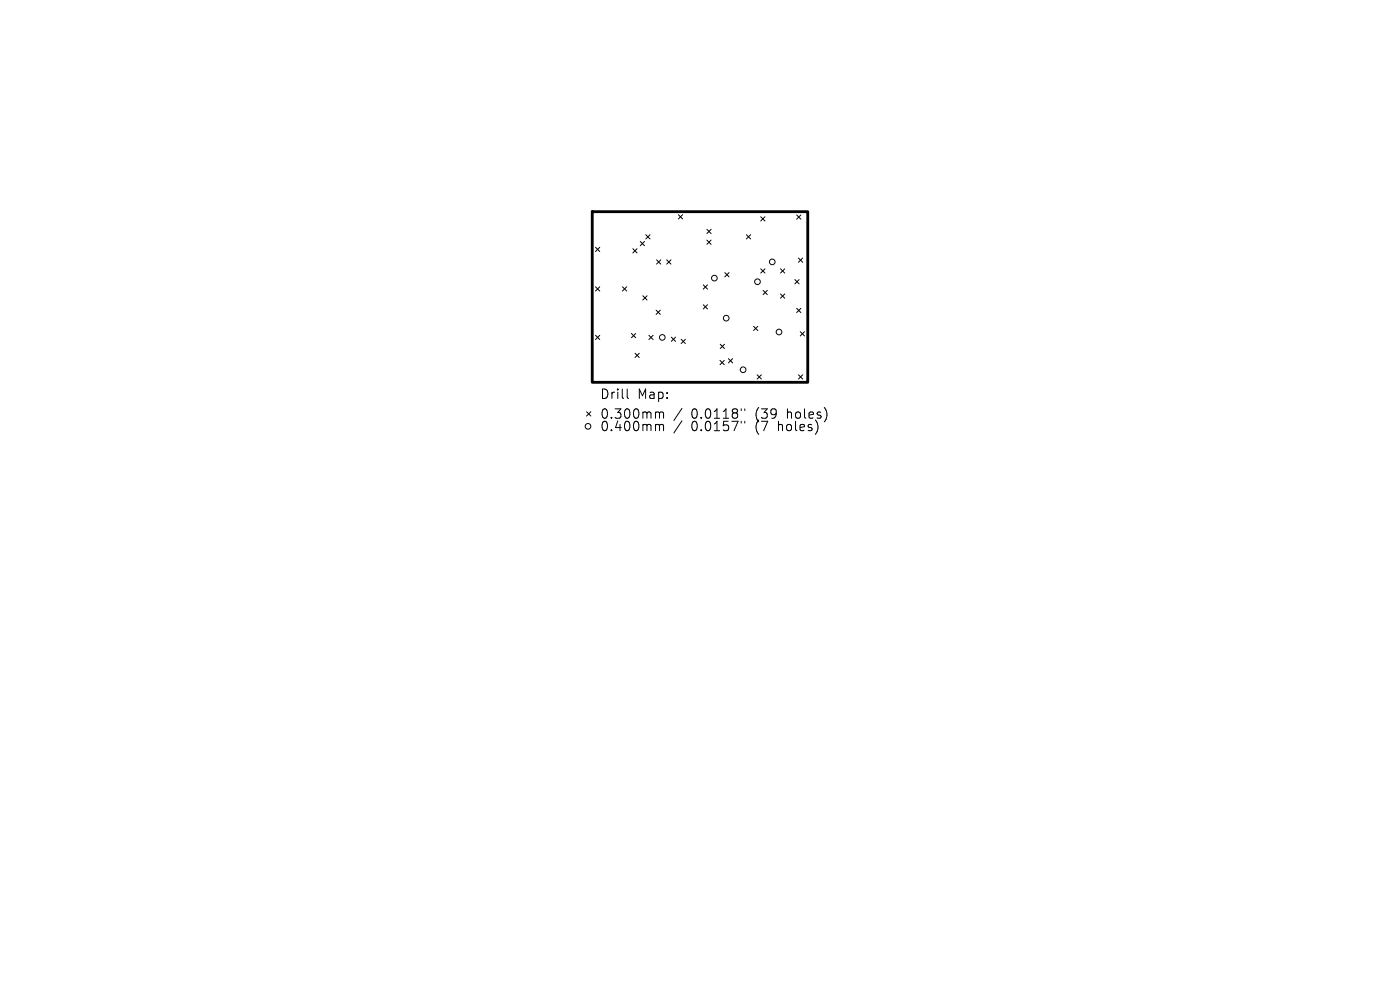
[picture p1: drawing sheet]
<svg xmlns="http://www.w3.org/2000/svg" width="297mm" height="210mm" viewBox="0 0 297 210" stroke-linecap="round" stroke-linejoin="round" font-family="sans-serif">
<defs><g id="words">
<g font-size="2.8">
<text x="127.3" y="84.8">Drill</text>
<text x="127.3" y="89">0.300mm</text>
<text x="135.3" y="84.8">Map:</text>
<text x="146.6" y="89">0.0118&quot;</text>
<text x="160.2" y="89">(39</text>
<text x="167" y="89">holes)</text>
<text x="127.3" y="91.7">0.400mm</text>
<text x="146.6" y="91.7">0.0157&quot;</text>
<text x="160.2" y="91.7">(7</text>
<text x="165.1" y="91.7">holes)</text>
</g>
</g></defs>
<path d="M125.6 44.9h45.8v36.2h-45.8z" fill="none" stroke="#000" stroke-width=".6"/>
<g fill="none" stroke="#000" stroke-width=".21">
<path d="M126.3 52.5l.9 .9M127.2 52.5l-.9 .9M134.3 52.8l.9 .9M135.2 52.8l-.9 .9M135.8 51.2l.9 .9M136.7 51.2l-.9 .9M137 49.8l.9 .9M137.9 49.8l-.9 .9M139.3 55.1l.9 .9M140.2 55.1l-.9 .9M141.4 55.1l.9 .9M142.3 55.1l-.9 .9"/>
<path d="M143.9 45.5l.9 .9M144.8 45.5l-.9 .9M150 48.6l.9 .9M150 50.9l.9 .9M150.9 48.6l-.9 .9M150.9 50.9l-.9 .9M153.8 57.8l.9 .9M154.7 57.8l-.9 .9M158.3 49.8l.9 .9M159.2 49.8l-.9 .9M161.4 46l.9 .9M161.4 57l.9 .9"/>
<path d="M162.3 46l-.9 .9M162.3 57l-.9 .9M165.6 57l.9 .9M166.5 57l-.9 .9M168.6 59.3l.9 .9M169 45.6l.9 .9M169.4 54.7l.9 .9M169.5 59.3l-.9 .9M169.9 45.6l-.9 .9M170.3 54.7l-.9 .9M126.3 60.8l.9 .9M126.3 71.1l.9 .9"/>
<path d="M127.2 60.8l-.9 .9M127.2 71.1l-.9 .9M132 60.8l.9 .9M132.9 60.8l-.9 .9M134 70.7l.9 .9M134.7 74.9l.9 .9M134.9 70.7l-.9 .9M135.6 74.9l-.9 .9M136.4 62.7l.9 .9M137.3 62.7l-.9 .9M137.7 71.1l.9 .9M138.6 71.1l-.9 .9"/>
<path d="M139.2 65.8l.9 .9M140.1 65.8l-.9 .9M142.4 71.5l.9 .9M143.3 71.5l-.9 .9M144.5 72l.9 .9M145.4 72l-.9 .9M149.2 60.4l.9 .9M149.2 64.6l.9 .9M150.1 60.4l-.9 .9M150.1 64.6l-.9 .9M152.7 76.5l.9 .9M152.8 73l.9 .9"/>
<path d="M153.6 76.5l-.9 .9M153.7 73l-.9 .9M154.5 76.1l.9 .9M155.4 76.1l-.9 .9M159.9 69.2l.9 .9M160.6 79.5l.9 .9M160.8 69.2l-.9 .9M161.5 79.5l-.9 .9M161.9 61.6l.9 .9M162.8 61.6l-.9 .9M165.6 62.4l.9 .9M166.5 62.4l-.9 .9"/>
<path d="M169 65.4l.9 .9M169.4 79.5l.9 .9M169.8 70.4l.9 .9M169.9 65.4l-.9 .9M170.3 79.5l-.9 .9M170.7 70.4l-.9 .9M124.4 87.3l.9 .9M125.3 87.3l-.9 .9M133.1 82.5v1.7l.2 .3M139.6 87.4l.3 .3M139.6 90l.3 .3M139.9 87.7v1"/>
<path d="M139.9 90.3v1.1M139.9 87.7l.3-.3 .5 .1 .1 1.2M139.9 90.3l.3-.3 .5 .1 .1 1.3M144.7 86.6l-1.7 2.6M144.7 89.3l-1.7 2.5M157.2 86.7v.4M157.2 89.4v.3M158 86.7v.4M158 89.4v.3M173.5 90.4l-.1 .9M175.3 87.3v1.3"/>
<circle cx="151.5" cy="59" r=".6"/>
<circle cx="160.7" cy="59.8" r=".6"/>
<circle cx="163.8" cy="55.6" r=".6"/>
<circle cx="140.5" cy="71.6" r=".6"/>
<circle cx="154.1" cy="67.5" r=".6"/>
<circle cx="157.6" cy="78.4" r=".6"/>
<circle cx="165.3" cy="70.4" r=".6"/>
<circle cx="124.7" cy="90.4" r=".6"/>
</g>
<use href="#words"/>
</svg>
